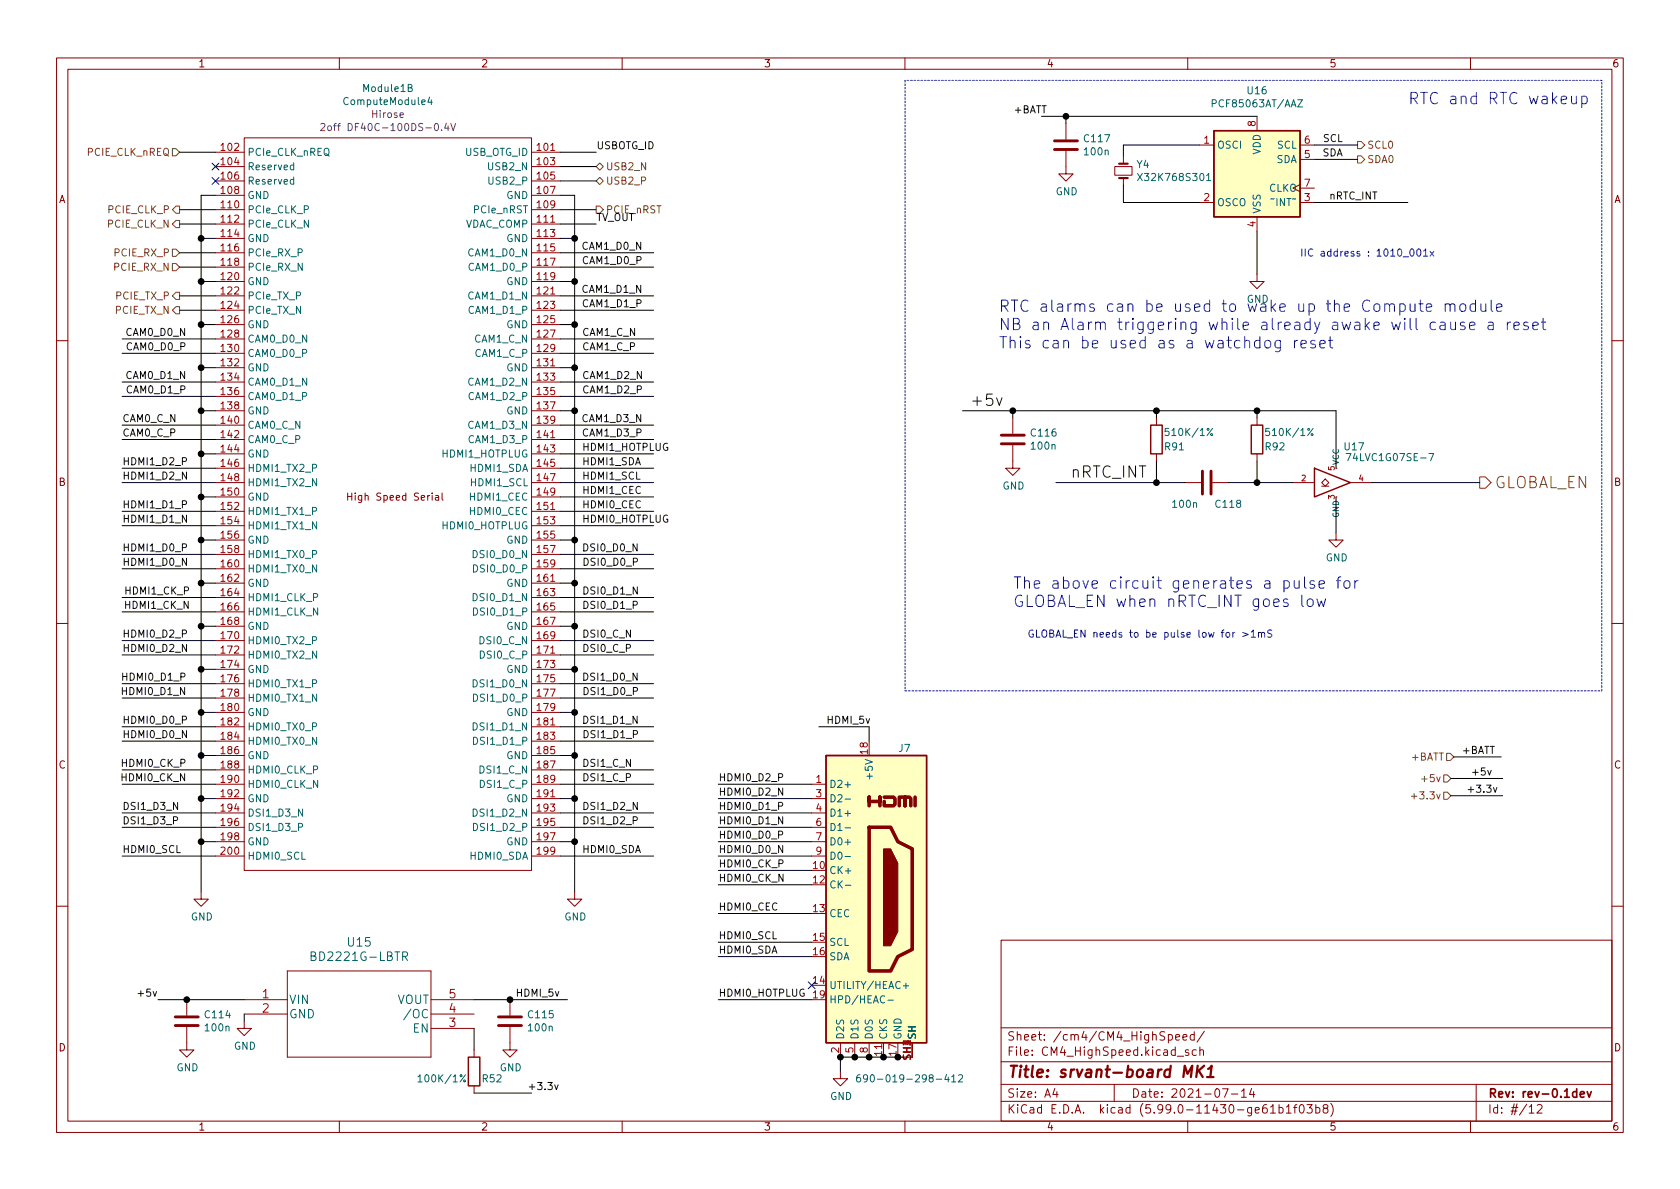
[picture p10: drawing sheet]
<svg xmlns="http://www.w3.org/2000/svg" width="297mm" height="210mm" viewBox="0 0 297 210" stroke-linecap="round" stroke-linejoin="round" font-family="sans-serif">
<defs><g id="words">
<g font-size="2.8" fill="#0000c2">
<text x="248.9" y="18.4">RTC and RTC wakeup</text>
<text x="176.5" y="55.2">RTC alarms can be used to wake up the Compute module</text>
<text x="176.5" y="58.4">NB an Alarm triggering while already awake will cause a reset</text>
<text x="176.5" y="61.6">This can be used as a watchdog reset</text>
<text x="179.1" y="104.1">The above circuit generates a pulse for</text>
<text x="179.1" y="107.3">GLOBAL_EN when nRTC_INT goes low</text>
</g>
<g font-size="2.8" fill="#0f0f0f">
<text x="171.4" y="71.8">+5v</text>
<text x="189.2" y="84.5">nRTC_INT</text>
</g>
<text font-size="2.8" fill="#725600" x="264.2" y="86.3">GLOBAL_EN</text>
<text font-size="2.8" fill="#840000" x="178" y="190.6">Title: srvant-board MK1</text>
<g font-size="2.1" fill="#006464">
<text x="61.6" y="167.4">U15</text>
<text x="55.6" y="169.9">BD2221G-LBTR</text>
<text x="51.1" y="177.5">VIN</text>
<text x="70.1" y="177.5">VOUT</text>
<text x="51.1" y="180.1">GND</text>
<text x="72.2" y="180.1">/OC</text>
<text x="73" y="182.6">EN</text>
</g>
<g font-size="2.1" fill="#a90000">
<text x="46.4" y="176.5">1</text>
<text x="46.4" y="179.1">2</text>
<text x="79.4" y="179.1">4</text>
<text x="79.4" y="176.5">5</text>
<text x="79.4" y="181.6">3</text>
</g>
<g font-size="2.1" fill="#840000">
<text x="178" y="184">Sheet: /cm4/CM4_HighSpeed/</text>
<text x="178" y="186.7">File: CM4_HighSpeed.kicad_sch</text>
<text x="178" y="196.9">KiCad E.D.A. kicad (5.99.0-11430-ge61b1f03b8)</text>
<text x="178" y="194.1">Size: A4</text>
<text x="200" y="194.1">Date: 2021-07-14</text>
<text x="263" y="194.1">Rev: rev-0.1dev</text>
<text x="263" y="196.9">Id: #/12</text>
</g>
<g font-size="1.8" fill="#840000">
<text x="35" y="11.9">1</text>
<text x="85" y="11.9">2</text>
<text x="135" y="11.9">3</text>
<text x="185" y="11.9">4</text>
<text x="235" y="11.9">5</text>
<text x="285" y="11.9">6</text>
<text x="10.3" y="35.9">A</text>
<text x="285.3" y="35.9">A</text>
<text x="10.3" y="85.9">B</text>
<text x="62.3" y="88.5">High Speed Serial</text>
<text x="285.3" y="85.9">B</text>
<text x="10.3" y="135.9">C</text>
<text x="285.3" y="135.9">C</text>
<text x="10.3" y="185.9">D</text>
<text x="285.3" y="185.9">D</text>
<text x="35" y="199.9">1</text>
<text x="85" y="199.9">2</text>
<text x="135" y="199.9">3</text>
<text x="185" y="199.9">4</text>
<text x="235" y="199.9">5</text>
<text x="285" y="199.9">6</text>
</g>
<g font-size="1.8" fill="#006464">
<text x="64.4" y="16.3">Module1B</text>
<text x="220.6" y="16.7">U16</text>
<text x="61.2" y="18.6">ComputeModule4</text>
<text x="214.8" y="19">PCF85063AT/AAZ</text>
<text x="43.7" y="27.6">PCIe_CLK_nREQ</text>
<text x="82.2" y="27.6">USB_OTG_ID</text>
<text x="191.8" y="25.1">C117</text>
<text x="191.8" y="27.5">100n</text>
<text x="201" y="29.7">Y4</text>
<text x="215.1" y="26.3">OSCI</text>
<text x="222.9" y="27.4" transform="rotate(-90 222.9 27.4)">VDD</text>
<text x="225.6" y="28.8">SDA</text>
<text x="225.8" y="26.3">SCL</text>
<text x="43.7" y="30.1">Reserved</text>
<text x="43.7" y="32.6">Reserved</text>
<text x="43.7" y="35.2">GND</text>
<text x="86.5" y="30.1">USB2_N</text>
<text x="86.6" y="32.6">USB2_P</text>
<text x="89.5" y="35.2">GND</text>
<text x="186.6" y="34.5">GND</text>
<text x="201.9" y="32">X32K768S301</text>
<text x="224.4" y="33.9">CLKO</text>
<text x="43.7" y="37.7">PCIe_CLK_P</text>
<text x="43.7" y="40.3">PCIe_CLK_N</text>
<text x="82.2" y="40.3">VDAC_COMP</text>
<text x="83.9" y="37.7">PCIe_nRST</text>
<text x="215.1" y="36.4">OSCO</text>
<text x="222.9" y="37.8" transform="rotate(-90 222.9 37.8)">VSS</text>
<text x="226.5" y="36.4">~INT~</text>
<text x="43.7" y="42.8">GND</text>
<text x="43.7" y="45.3">PCIe_RX_P</text>
<text x="43.7" y="47.9">PCIe_RX_N</text>
<text x="83" y="45.3">CAM1_D0_N</text>
<text x="83.1" y="47.9">CAM1_D0_P</text>
<text x="89.5" y="42.8">GND</text>
<text x="43.7" y="50.4">GND</text>
<text x="43.7" y="53">PCIe_TX_P</text>
<text x="83" y="53">CAM1_D1_N</text>
<text x="89.5" y="50.4">GND</text>
<text x="220.4" y="53.5">GND</text>
<text x="43.7" y="55.5">PCIe_TX_N</text>
<text x="43.7" y="58">GND</text>
<text x="83.1" y="55.5">CAM1_D1_P</text>
<text x="89.5" y="58">GND</text>
<text x="43.7" y="60.6">CAM0_D0_N</text>
<text x="43.7" y="63.1">CAM0_D0_P</text>
<text x="43.7" y="65.7">GND</text>
<text x="83.9" y="60.6">CAM1_C_N</text>
<text x="84" y="63.1">CAM1_C_P</text>
<text x="89.5" y="65.7">GND</text>
<text x="43.7" y="68.2">CAM0_D1_N</text>
<text x="43.7" y="70.7">CAM0_D1_P</text>
<text x="83" y="68.2">CAM1_D2_N</text>
<text x="83.1" y="70.7">CAM1_D2_P</text>
<text x="43.7" y="73.3">GND</text>
<text x="43.7" y="75.8">CAM0_C_N</text>
<text x="83" y="75.8">CAM1_D3_N</text>
<text x="89.5" y="73.3">GND</text>
<text x="182.4" y="77.2">C116</text>
<text x="206.5" y="77.1">510K/1%</text>
<text x="224.3" y="77.1">510K/1%</text>
<text x="43.7" y="78.4">CAM0_C_P</text>
<text x="43.7" y="80.9">GND</text>
<text x="43.7" y="83.4">HDMI1_TX2_P</text>
<text x="78.3" y="80.9">HDMI1_HOTPLUG</text>
<text x="83.1" y="78.4">CAM1_D3_P</text>
<text x="83.3" y="83.4">HDMI1_SDA</text>
<text x="182.4" y="79.5">100n</text>
<text x="206" y="79.6">R91</text>
<text x="223.8" y="79.6">R92</text>
<text x="237.8" y="79.6">U17</text>
<text x="238.9" y="81.5">74LVC1G07SE-7</text>
<text x="43.7" y="86">HDMI1_TX2_N</text>
<text x="43.7" y="88.5">GND</text>
<text x="83.3" y="88.5">HDMI1_CEC</text>
<text x="83.4" y="86">HDMI1_SCL</text>
<text x="177.2" y="86.6">GND</text>
<text x="207.5" y="89.8">100n</text>
<text x="215" y="89.8">C118</text>
<text x="43.7" y="91.1">HDMI1_TX1_P</text>
<text x="43.7" y="93.6">HDMI1_TX1_N</text>
<text x="78.3" y="93.6">HDMI0_HOTPLUG</text>
<text x="83.3" y="91.1">HDMI0_CEC</text>
<text x="43.7" y="96.1">GND</text>
<text x="43.7" y="98.7">HDMI1_TX0_P</text>
<text x="43.7" y="101.2">HDMI1_TX0_N</text>
<text x="84" y="98.7">DSI0_D0_N</text>
<text x="84.1" y="101.2">DSI0_D0_P</text>
<text x="89.5" y="96.1">GND</text>
<text x="234.4" y="99.3">GND</text>
<text x="43.7" y="103.8">GND</text>
<text x="43.7" y="106.3">HDMI1_CLK_P</text>
<text x="84" y="106.3">DSI0_D1_N</text>
<text x="89.5" y="103.8">GND</text>
<text x="43.7" y="108.8">HDMI1_CLK_N</text>
<text x="43.7" y="111.4">GND</text>
<text x="43.7" y="113.9">HDMI0_TX2_P</text>
<text x="84.1" y="108.8">DSI0_D1_P</text>
<text x="85" y="113.9">DSI0_C_N</text>
<text x="89.5" y="111.4">GND</text>
<text x="43.7" y="116.5">HDMI0_TX2_N</text>
<text x="43.7" y="119">GND</text>
<text x="85.1" y="116.5">DSI0_C_P</text>
<text x="89.5" y="119">GND</text>
<text x="43.7" y="121.5">HDMI0_TX1_P</text>
<text x="43.7" y="124.1">HDMI0_TX1_N</text>
<text x="84" y="121.5">DSI1_D0_N</text>
<text x="84.1" y="124.1">DSI1_D0_P</text>
<text x="43.7" y="126.6">GND</text>
<text x="43.7" y="129.2">HDMI0_TX0_P</text>
<text x="43.7" y="131.7">HDMI0_TX0_N</text>
<text x="84" y="129.2">DSI1_D1_N</text>
<text x="84.1" y="131.7">DSI1_D1_P</text>
<text x="89.5" y="126.6">GND</text>
<text x="43.7" y="134.2">GND</text>
<text x="43.7" y="136.8">HDMI0_CLK_P</text>
<text x="85" y="136.8">DSI1_C_N</text>
<text x="89.5" y="134.2">GND</text>
<text x="154.3" y="137.3" transform="rotate(-90 154.3 137.3)">+5V</text>
<text x="158.9" y="133">J7</text>
<text x="43.7" y="139.3">HDMI0_CLK_N</text>
<text x="43.7" y="141.9">GND</text>
<text x="85.1" y="139.3">DSI1_C_P</text>
<text x="89.5" y="141.9">GND</text>
<text x="146.6" y="139.3">D2+</text>
<text x="146.6" y="141.9">D2-</text>
<text x="43.7" y="144.4">DSI1_D3_N</text>
<text x="43.7" y="146.9">DSI1_D3_P</text>
<text x="43.7" y="149.5">GND</text>
<text x="84" y="144.4">DSI1_D2_N</text>
<text x="84.1" y="146.9">DSI1_D2_P</text>
<text x="89.5" y="149.5">GND</text>
<text x="146.6" y="144.4">D1+</text>
<text x="146.6" y="146.9">D1-</text>
<text x="146.6" y="149.5">D0+</text>
<text x="43.7" y="152">HDMI0_SCL</text>
<text x="83.3" y="152">HDMI0_SDA</text>
<text x="146.6" y="154.6">CK+</text>
<text x="146.6" y="152">D0-</text>
<text x="146.6" y="157.1">CK-</text>
<text x="33.7" y="162.8">GND</text>
<text x="99.8" y="162.8">GND</text>
<text x="146.6" y="162.2">CEC</text>
<text x="146.6" y="167.3">SCL</text>
<text x="146.6" y="169.8">SDA</text>
<text x="146.6" y="174.9">UTILITY/HEAC+</text>
<text x="146.6" y="177.4">HPD/HEAC-</text>
<text x="36.4" y="180.1">C114</text>
<text x="36.4" y="182.4">100n</text>
<text x="41.3" y="185.6">GND</text>
<text x="93.5" y="180.1">C115</text>
<text x="93.5" y="182.4">100n</text>
<text x="149.2" y="183.9" transform="rotate(-90 149.2 183.9)">D2S</text>
<text x="151.8" y="183.9" transform="rotate(-90 151.8 183.9)">D1S</text>
<text x="154.3" y="183.9" transform="rotate(-90 154.3 183.9)">D0S</text>
<text x="156.8" y="183.9" transform="rotate(-90 156.8 183.9)">CKS</text>
<text x="159.4" y="183.9" transform="rotate(-90 159.4 183.9)">GND</text>
<text x="161.9" y="183.9" transform="rotate(-90 161.9 183.9)">SH</text>
<text x="31.2" y="189.4">GND</text>
<text x="74.5" y="191.4">100K/1%</text>
<text x="85.4" y="191.4">R52</text>
<text x="88.3" y="189.4">GND</text>
<text x="154" y="191.4">690-019-298-412</text>
<text x="146.8" y="194.5">GND</text>
</g>
<g font-size="1.8" fill="#840084">
<text x="58.8" y="23.2">2off DF40C-100DS-0.4V</text>
<text x="65.8" y="20.8">Hirose</text>
</g>
<g font-size="1.8" fill="#0f0f0f">
<text x="179.4" y="20">+BATT</text>
<text x="105.4" y="26.4">USBOTG_ID</text>
<text x="233.8" y="27.6">SDA</text>
<text x="234" y="25.1">SCL</text>
<text x="234.9" y="35.3">nRTC_INT</text>
<text x="105.4" y="39.1">TV_OUT</text>
<text x="103.1" y="44.2">CAM1_D0_N</text>
<text x="103.2" y="46.7">CAM1_D0_P</text>
<text x="103.1" y="51.8">CAM1_D1_N</text>
<text x="22.5" y="59.4">CAM0_D0_N</text>
<text x="102.9" y="59.4">CAM1_C_N</text>
<text x="103.2" y="54.3">CAM1_D1_P</text>
<text x="22.6" y="61.9">CAM0_D0_P</text>
<text x="102.9" y="61.9">CAM1_C_P</text>
<text x="22.5" y="67">CAM0_D1_N</text>
<text x="22.6" y="69.6">CAM0_D1_P</text>
<text x="102.9" y="67">CAM1_D2_N</text>
<text x="102.9" y="69.6">CAM1_D2_P</text>
<text x="21.6" y="74.6">CAM0_C_N</text>
<text x="21.6" y="77.2">CAM0_C_P</text>
<text x="103.1" y="74.6">CAM1_D3_N</text>
<text x="103.2" y="77.2">CAM1_D3_P</text>
<text x="21.6" y="82.3">HDMI1_D2_P</text>
<text x="102.9" y="82.3">HDMI1_SDA</text>
<text x="102.9" y="79.7">HDMI1_HOTPLUG</text>
<text x="21.6" y="84.8">HDMI1_D2_N</text>
<text x="21.6" y="89.9">HDMI1_D1_P</text>
<text x="102.9" y="84.8">HDMI1_SCL</text>
<text x="102.9" y="87.3">HDMI1_CEC</text>
<text x="102.9" y="89.9">HDMI0_CEC</text>
<text x="21.6" y="92.4">HDMI1_D1_N</text>
<text x="102.9" y="92.4">HDMI0_HOTPLUG</text>
<text x="21.6" y="97.5">HDMI1_D0_P</text>
<text x="21.6" y="100">HDMI1_D0_N</text>
<text x="103.6" y="97.5">DSI0_D0_N</text>
<text x="103.7" y="100">DSI0_D0_P</text>
<text x="22.4" y="107.7">HDMI1_CK_N</text>
<text x="22.5" y="105.1">HDMI1_CK_P</text>
<text x="102.9" y="105.1">DSI0_D1_N</text>
<text x="102.9" y="107.7">DSI0_D1_P</text>
<text x="21.6" y="112.7">HDMI0_D2_P</text>
<text x="102.9" y="112.7">DSI0_C_N</text>
<text x="21.6" y="115.3">HDMI0_D2_N</text>
<text x="102.9" y="115.3">DSI0_C_P</text>
<text x="22" y="122.9">HDMI0_D1_N</text>
<text x="22.1" y="120.4">HDMI0_D1_P</text>
<text x="103.6" y="120.4">DSI1_D0_N</text>
<text x="103.7" y="122.9">DSI1_D0_P</text>
<text x="21.6" y="128">HDMI0_D0_P</text>
<text x="21.6" y="130.5">HDMI0_D0_N</text>
<text x="103.6" y="128">DSI1_D1_N</text>
<text x="103.7" y="130.5">DSI1_D1_P</text>
<text x="146" y="128">HDMI_5v</text>
<text x="21.8" y="135.6">HDMI0_CK_P</text>
<text x="102.9" y="135.6">DSI1_C_N</text>
<text x="258.7" y="133.3">+BATT</text>
<text x="260.9" y="137.1">+5v</text>
<text x="21.6" y="143.2">DSI1_D3_N</text>
<text x="21.7" y="138.1">HDMI0_CK_N</text>
<text x="102.9" y="138.1">DSI1_C_P</text>
<text x="102.9" y="143.2">DSI1_D2_N</text>
<text x="127" y="138.1">HDMI0_D2_P</text>
<text x="127" y="140.7">HDMI0_D2_N</text>
<text x="127" y="143.2">HDMI0_D1_P</text>
<text x="260.4" y="140.2">+3.3v</text>
<text x="21.6" y="145.8">DSI1_D3_P</text>
<text x="102.9" y="145.8">DSI1_D2_P</text>
<text x="127" y="145.8">HDMI0_D1_N</text>
<text x="127" y="148.3">HDMI0_D0_P</text>
<text x="21.6" y="150.8">HDMI0_SCL</text>
<text x="102.9" y="150.8">HDMI0_SDA</text>
<text x="127" y="153.4">HDMI0_CK_P</text>
<text x="127" y="155.9">HDMI0_CK_N</text>
<text x="127" y="150.8">HDMI0_D0_N</text>
<text x="127" y="161">HDMI0_CEC</text>
<text x="127" y="166.1">HDMI0_SCL</text>
<text x="127" y="168.6">HDMI0_SDA</text>
<text x="24.9" y="176.2">+5v</text>
<text x="91.6" y="176.2">HDMI_5v</text>
<text x="127" y="176.2">HDMI0_HOTPLUG</text>
<text x="93.2" y="192.7">+3.3v</text>
</g>
<g font-size="1.8" fill="#a90000">
<text x="222" y="22.3" transform="rotate(-90 222 22.3)">8</text>
<text x="39.2" y="26.7">102</text>
<text x="39.2" y="29.2">104</text>
<text x="95" y="26.7">101</text>
<text x="95" y="29.2">103</text>
<text x="212.9" y="25.4">1</text>
<text x="230.6" y="27.9">5</text>
<text x="230.6" y="25.4">6</text>
<text x="39.2" y="31.7">106</text>
<text x="39.2" y="34.3">108</text>
<text x="95" y="31.7">105</text>
<text x="95" y="34.3">107</text>
<text x="212.9" y="35.6">2</text>
<text x="230.6" y="35.6">3</text>
<text x="230.6" y="33">7</text>
<text x="39.2" y="36.8">110</text>
<text x="39.2" y="39.4">112</text>
<text x="39.2" y="41.9">114</text>
<text x="95" y="36.8">109</text>
<text x="95" y="39.4">111</text>
<text x="95" y="41.9">113</text>
<text x="222" y="40.1" transform="rotate(-90 222 40.1)">4</text>
<text x="39.2" y="44.4">116</text>
<text x="39.2" y="47">118</text>
<text x="95" y="44.4">115</text>
<text x="95" y="47">117</text>
<text x="39.2" y="49.5">120</text>
<text x="39.2" y="52.1">122</text>
<text x="95" y="49.5">119</text>
<text x="95" y="52.1">121</text>
<text x="39.2" y="54.6">124</text>
<text x="39.2" y="57.1">126</text>
<text x="39.2" y="59.7">128</text>
<text x="95" y="54.6">123</text>
<text x="95" y="57.1">125</text>
<text x="95" y="59.7">127</text>
<text x="39.2" y="62.2">130</text>
<text x="39.2" y="64.8">132</text>
<text x="95" y="62.2">129</text>
<text x="95" y="64.8">131</text>
<text x="39.2" y="67.3">134</text>
<text x="39.2" y="69.8">136</text>
<text x="95" y="67.3">133</text>
<text x="95" y="69.8">135</text>
<text x="39.2" y="72.4">138</text>
<text x="39.2" y="74.9">140</text>
<text x="39.2" y="77.5">142</text>
<text x="95" y="72.4">137</text>
<text x="95" y="74.9">139</text>
<text x="95" y="77.5">141</text>
<text x="39.2" y="80">144</text>
<text x="39.2" y="82.5">146</text>
<text x="95" y="80">143</text>
<text x="95" y="82.5">145</text>
<text x="39.2" y="85.1">148</text>
<text x="39.2" y="87.6">150</text>
<text x="95" y="85.1">147</text>
<text x="95" y="87.6">149</text>
<text x="39.2" y="90.2">152</text>
<text x="39.2" y="92.7">154</text>
<text x="39.2" y="95.2">156</text>
<text x="95" y="90.2">151</text>
<text x="95" y="92.7">153</text>
<text x="95" y="95.2">155</text>
<text x="39.2" y="97.8">158</text>
<text x="39.2" y="100.3">160</text>
<text x="95" y="97.8">157</text>
<text x="95" y="100.3">159</text>
<text x="39.2" y="102.9">162</text>
<text x="39.2" y="105.4">164</text>
<text x="39.2" y="107.9">166</text>
<text x="95" y="102.9">161</text>
<text x="95" y="105.4">163</text>
<text x="95" y="107.9">165</text>
<text x="39.2" y="110.5">168</text>
<text x="39.2" y="113">170</text>
<text x="95" y="110.5">167</text>
<text x="95" y="113">169</text>
<text x="39.2" y="115.6">172</text>
<text x="39.2" y="118.1">174</text>
<text x="95" y="115.6">171</text>
<text x="95" y="118.1">173</text>
<text x="39.2" y="120.6">176</text>
<text x="39.2" y="123.2">178</text>
<text x="39.2" y="125.7">180</text>
<text x="95" y="120.6">175</text>
<text x="95" y="123.2">177</text>
<text x="95" y="125.7">179</text>
<text x="39.2" y="128.3">182</text>
<text x="39.2" y="130.8">184</text>
<text x="95" y="128.3">181</text>
<text x="95" y="130.8">183</text>
<text x="39.2" y="133.3">186</text>
<text x="39.2" y="135.9">188</text>
<text x="95" y="133.3">185</text>
<text x="95" y="135.9">187</text>
<text x="153.4" y="133.3" transform="rotate(-90 153.4 133.3)">18</text>
<text x="39.2" y="138.4">190</text>
<text x="39.2" y="141">192</text>
<text x="39.2" y="143.5">194</text>
<text x="95" y="138.4">189</text>
<text x="95" y="141">191</text>
<text x="95" y="143.5">193</text>
<text x="144.3" y="138.4">1</text>
<text x="144.3" y="141">3</text>
<text x="144.3" y="143.5">4</text>
<text x="39.2" y="146">196</text>
<text x="39.2" y="148.6">198</text>
<text x="95" y="146">195</text>
<text x="95" y="148.6">197</text>
<text x="144.3" y="146">6</text>
<text x="144.3" y="148.6">7</text>
<text x="39.2" y="151.1">200</text>
<text x="95" y="151.1">199</text>
<text x="143.8" y="153.7">10</text>
<text x="144.3" y="151.1">9</text>
<text x="143.8" y="156.2">12</text>
<text x="143.8" y="161.3">13</text>
<text x="143.8" y="166.4">15</text>
<text x="143.8" y="174">14</text>
<text x="143.8" y="168.9">16</text>
<text x="143.8" y="176.5">19</text>
<text x="161" y="184.9" transform="rotate(-90 161 184.9)">4</text>
<text x="148.3" y="186.2" transform="rotate(-90 148.3 186.2)">2</text>
<text x="150.9" y="186.2" transform="rotate(-90 150.9 186.2)">5</text>
<text x="153.4" y="186.2" transform="rotate(-90 153.4 186.2)">8</text>
<text x="156" y="186.7" transform="rotate(-90 156 186.7)">11</text>
<text x="158.5" y="186.7" transform="rotate(-90 158.5 186.7)">17</text>
<text x="161" y="187.4" transform="rotate(-90 161 187.4)">SH1</text>
</g>
<g font-size="1.8" fill="#725600">
<text x="15.5" y="27.6">PCIE_CLK_nREQ</text>
<text x="241.7" y="26.3">SCL0</text>
<text x="241.7" y="28.8">SDA0</text>
<text x="107.1" y="32.6">USB2_P</text>
<text x="107.1" y="30.1">USB2_N</text>
<text x="19.1" y="40.3">PCIE_CLK_N</text>
<text x="19.2" y="37.7">PCIE_CLK_P</text>
<text x="107.1" y="37.7">PCIE_nRST</text>
<text x="20.3" y="47.9">PCIE_RX_N</text>
<text x="20.4" y="45.3">PCIE_RX_P</text>
<text x="20.6" y="53">PCIE_TX_P</text>
<text x="20.5" y="55.5">PCIE_TX_N</text>
<text x="249.6" y="134.5">+BATT</text>
<text x="250.4" y="141.3">+3.3v</text>
<text x="251.9" y="138.3">+5v</text>
</g>
<g font-size="1.8" fill="#0000c2">
<text x="229.8" y="45.4">IIC address : 1010_001x</text>
<text x="181.6" y="112.7">GLOBAL_EN needs to be pulse low for &gt;1mS</text>
</g>
<g font-size="1.4" fill="#a90000">
<text x="236" y="83.2" transform="rotate(-90 236 83.2)">5</text>
<text x="230.1" y="85.1">2</text>
<text x="236" y="88.3" transform="rotate(-90 236 88.3)">3</text>
<text x="240.3" y="85.1">4</text>
</g>
<g font-size="1.4" fill="#006464">
<text x="236.7" y="82.3" transform="rotate(-90 236.7 82.3)">VCC</text>
<text x="236.7" y="91.5" transform="rotate(-90 236.7 91.5)">GND</text>
</g>
</g></defs>
<g fill="none" stroke="#840000" stroke-width=".18">
<path d="M10 10.2h277v190.1h-277zM12 12.2h273v186.1h-273zM60 10.2v2M110 10.2v2M160 10.2v2M210 10.2v2M260 10.2v2M38.1 26.9h5.1M38.1 29.5h5.1M38.1 32h5.1M38.1 34.5h5.1M38.1 37.1h5.1"/>
<path d="M38.1 39.6h5.1M43.2 24.4h50.8v129.5h-50.8zM94 26.9h5.1M94 29.5h5.1M94 32h5.1M94 34.5h5.1M94 37.1h5.1M94 39.6h5.1M188.5 26.7v4.1h1.2l-1.2 1.2-1.3-1.2h1.3M188.5 21.9v2.8M197.1 29.5h3.1v1.5h-3.1zM198.6 27.7v1.3"/>
<path d="M198.6 31.5v1.3M212.1 25.6h2.5M212.1 35.8h2.5M222.2 20.6v2.5M222.2 38.3v2.6M229.9 32.6l-1.3 .7 1.3 .6M229.9 25.6h2.5M229.9 35.8h2.5M229.9 28.2h2.5M229.9 33.3h2.5M38.1 42.2h5.1M38.1 44.7h5.1"/>
<path d="M38.1 47.2h5.1M38.1 49.8h5.1M38.1 52.3h5.1M38.1 54.9h5.1M38.1 57.4h5.1M38.1 59.9h5.1M94 42.2h5.1M94 44.7h5.1M94 47.2h5.1M94 49.8h5.1M94 52.3h5.1M94 54.9h5.1"/>
<path d="M94 57.4h5.1M94 59.9h5.1M222.2 48.5v1.3h1.3l-1.3 1.2-1.2-1.2h1.2M10 60.2h2M38.1 62.5h5.1M38.1 65h5.1M38.1 67.6h5.1M38.1 70.1h5.1M38.1 72.6h5.1M38.1 75.2h5.1M38.1 77.7h5.1M94 62.5h5.1"/>
<path d="M94 65h5.1M94 67.6h5.1M94 70.1h5.1M94 72.6h5.1M94 75.2h5.1M94 77.7h5.1M179.1 78.7v4.1h1.2l-1.2 1.3-1.3-1.3h1.3M179.1 73.9v2.8M204.5 73.9v1.3M222.2 73.9v1.3M285 60.2h2M38.1 80.3h5.1"/>
<path d="M38.1 82.8h5.1M38.1 85.3h5.1M38.1 87.9h5.1M38.1 90.4h5.1M38.1 93h5.1M38.1 95.5h5.1M38.1 98h5.1M61.5 87.2v1.3M61.5 87.8h.7M77 87.7h.5l.1 .8M77.6 87.9l-.5 .1-.1 .2 .1 .3 .5-.1M78.2 87.2v1.1l.1 .2"/>
<path d="M94 80.3h5.1M94 82.8h5.1M94 85.3h5.1M94 87.9h5.1M94 90.4h5.1M94 93h5.1M94 95.5h5.1M94 98h5.1M204.5 80.3v1.2M209.5 85.3h2.8M214.4 85.3h2.8M222.2 80.3v1.2"/>
<path d="M228.6 85.3h3.8M233.7 85.3l.6-.6 .6 .6-.6 .7zM233.7 86h1.2M236.2 94.2v1.3h1.3l-1.3 1.3-1.3-1.3h1.3M238.8 85.3h3.8M10 110.2h2M38.1 100.6h5.1M38.1 103.1h5.1M38.1 105.7h5.1M38.1 108.2h5.1M38.1 110.7h5.1M38.1 113.3h5.1"/>
<path d="M38.1 115.8h5.1M38.1 118.4h5.1M94 100.6h5.1M94 103.1h5.1M94 105.7h5.1M94 108.2h5.1M94 110.7h5.1M94 113.3h5.1M94 115.8h5.1M94 118.4h5.1M285 110.2h2M38.1 120.9h5.1"/>
<path d="M38.1 123.4h5.1M38.1 126h5.1M38.1 128.5h5.1M38.1 131.1h5.1M38.1 133.6h5.1M38.1 136.1h5.1M38.1 138.7h5.1M94 120.9h5.1M94 123.4h5.1M94 126h5.1M94 128.5h5.1M94 131.1h5.1"/>
<path d="M94 133.6h5.1M94 136.1h5.1M94 138.7h5.1M143.5 138.7h2.5M35.6 157.7v1.3h1.2l-1.2 1.3-1.3-1.3h1.3M38.1 141.2h5.1M38.1 143.8h5.1M38.1 146.3h5.1M38.1 148.8h5.1M38.1 151.4h5.1M94 141.2h5.1M94 143.8h5.1"/>
<path d="M94 146.3h5.1M94 148.8h5.1M94 151.4h5.1M101.6 157.7v1.3h1.3l-1.3 1.3-1.3-1.3h1.3M143.5 141.2h2.5M143.5 143.8h2.5M143.5 146.3h2.5M143.5 148.8h2.5M143.5 151.4h2.5M10 160.2h2M33 176.8v2.8M43.2 176.8h7.6"/>
<path d="M43.2 179.3h7.6M50.8 171.7h25.4v15.2h-25.4zM76.2 176.8h7.6M76.2 179.3h7.6M90.2 176.8v2.8M177 166.3h108v32h-108zM285 160.2h2M33 181.6v4.1h1.3l-1.3 1.2-1.3-1.2h1.3M43.2 180.6v1.3h1.2l-1.2 1.2-1.3-1.2h1.3M60 198.3v2M76.2 181.9h7.6M83.8 185.7v1.2"/>
<path d="M83.8 192v1.3M90.2 181.6v4.1h1.2l-1.2 1.2-1.3-1.2h1.3M110 198.3v2M148.6 189.5v1.2h1.3l-1.3 1.3-1.3-1.3h1.3M148.6 184.4v2.5M151.1 184.4v2.5M153.7 184.4v2.5M156.2 184.4v2.5M160 198.3v2M177 194.8h108M177 191.8h108M177 187.8h108"/>
<path d="M177 181.8h108M186.5 192.5l-.4 1h1M186.9 193v1M197 191.8v3M206.6 183l.4-.1 .3 .3v.4l-.2 .3h-.5M207.9 183.4l.7-.1-.1-.3-.4-.1-.2 .2v.8h.6M208.1 186.8h1.2M209.1 183.4l.8-.1-.1-.3-.4-.1-.3 .2 .1 .8h.6M210 198.3v2M210.1 185.7l-.3-.1-.2 .2v.3l.5 .1v.4h-.5M211.1 183l-.4-.1-.3 .3v.4l.2 .3h.5M211.1 182.4v1.5"/>
<path d="M211.5 185.7l-.4-.1-.3 .3v.4l.1 .3h.6M212.1 185.8l.3-.2 .3 .1 .1 .9M212.1 185.1v1.5M212.9 182.4l-1.3 1.9M216.1 192.5h1l-.6 1.5M217.7 193.5h1.2M219.5 193l.4-.5v1.5M219.5 194h.9M221.3 192.5l-.4 1h1M221.6 193v1M224.6 195.8l.5-.5v1.5M224.6 196.8h.9"/>
<path d="M226.1 195.9l.5-.1 .3 .3v.4l-.2 .3h-.6M226.1 195.3v1.5M227.4 195.8l.5-.5v1.5M227.4 196.8h.9M228.7 195.8h.6M229.3 195.3l-.4 .2v1.3M229.9 195.4l.2-.1a.81 .81 0 0 1 .6 .7 .81 .81 0 0 1-.3 .8h-.2a.81 .81 0 0 1-.6-.6 .81 .81 0 0 1 .3-.8zM231.1 195.3h.9l-.5 .6 .4 .1v.7l-.2 .1h-.4l-.2-.1M232.6 195.9l.5-.1 .3 .3v.4l-.2 .3h-.6M232.6 195.3v1.5M234.2 196l-.3-.3 .1-.2 .2-.2 .4 .1 .2 .2-.1 .2-.6 .2-.2 .3 .1 .4 .2 .1h.3l.3-.3-.1-.4-.2-.1M235.3 195.1a1.72 1.72 0 0 1 0 2.3"/>
<path d="M260 198.3v2M261 191.8v6.5M270.4 195.8l.4-.5v1.5M270.4 196.8h.8M271.8 195.5l.6-.2 .2 .2v.3l-.9 1h.9"/>
</g>
<path d="M279.4 193.5l.7-.1v-.3l-.5-.1-.2 .2 .1 .8h.6M280.6 193l.4 1 .3-1" fill="none" stroke="#840000" stroke-width=".3"/>
<path d="M209.2 190.5l.3-2 .5 1.4 .8-1.4-.2 2M211.8 188.5l-.3 2M211.9 189.3l.8 1.2M212.9 188.5l-1.3 1.1M213.4 190.5h1.2M213.6 189l.6-.5-.2 2" fill="none" stroke="#840000" stroke-width=".4"/>
<path d="M214.6 23.1h15.3v15.2h-15.3zM203.5 75.2h2v5.1h-2zM221.2 75.2h2.1v5.1h-2.1zM232.4 82.8l6.4 2.5-6.4 2.6zM146 133.6h17.8v50.8h-17.8zM82.8 186.9h2v5.1h-2z" fill="none" stroke="#840000" stroke-width=".25"/>
<g fill="none" stroke="#006464" stroke-width=".18">
<path d="M72.2 15.5h.5l.1-.2v-.3l-.6-.1v1.3h.5l.1-.1 .1-.3-.3-.3M76 17.2l-.3 .9h.7M76.3 17.7v.8M229.4 17.6h.9l-.9 1.3h.9M51.9 29.2h-.3l-.3 .2 .1 .6h.5M51.9 31.8l-.3-.1-.3 .3 .1 .5h.5M51.9 28.8v1.2M51.9 31.3v1.3M201.1 30.7l.9 1.2M202 30.7l-.9 1.2M213.3 31l.4-.3v1.2M213.3 31.9h.8"/>
<path d="M225.3 35.1l-.6 .1M225.8 35.1v1.3M206.6 75.8h-.6v.6l.2-.2 .4 .1 .1 .2-.1 .4-.1 .1-.5-.1M214.4 75.8l-1 1.2M224.4 75.8h-.6v.6l.1-.2 .5 .1 .1 .2-.1 .4-.2 .1-.4-.1M232.2 75.8l-1 1.2M238 80.2h.9l-.6 1.3M252.6 80.2h.9l-.6 1.3M149.4 141.3h1M149.4 146.4h1M149.4 151.5h1M149.5 156.5h.9"/>
<path d="M55 169h.7l.1-.2-.1-.4-.7-.1v1.5h.6l.3-.2a.4 .4 0 0 0-.4-.6M71.2 169.1l.7-.1 .2-.2-.1-.3-.2-.2h-.6v1.5M71.6 169.1l.5 .7M72.7 178.4l-1.3 2M157 176.9h.9M159.7 174.3h1M160.2 173.8v1M73.9 190.4l.4-.3v1.2M73.9 191.3h.7M82.3 190.1l-1 1.2M152.1 190.1h-.4a.86 .86 0 0 0 0 1.2l.4-.1 .1-.4-.3-.3h-.2l-.2 .3M153.4 190.6l-.3 .2h-.2l-.2-.2 .1-.5h.3l.2 .1a.84 .84 0 0 1-.3 1.1h-.2"/>
<path d="M168.3 190.4l.3-.3v1.2M168.3 191.3h.7M169.5 190.2l.5-.1 .2 .3-.8 .9h.8"/>
<circle cx="214.2" cy="76.8" r=".18"/>
<circle cx="232" cy="76.8" r=".18"/>
<circle cx="82.1" cy="191.1" r=".18"/>
</g>
<path d="M186.4 26.4h4.1M186.4 24.9h4.1M177 78.5h4.1M177 77h4.1M212.6 83.3v4.1M214.1 83.3v4.1M31 179.8h4.1M88.1 179.8h4.1M31 181.4h4.1M88.1 181.4h4.1" fill="none" stroke="#840000" stroke-width=".51"/>
<path d="M197.9 31.5h1.5M197.9 29h1.5" fill="none" stroke="#840000" stroke-width=".38"/>
<path d="M56.7 21.9l.5-.1 .3 .4-.8 .9h.8M58 22.4l.2-.1 .3 .1 .1 .5-.1 .1-.3 .1-.2-.1zM78.9 21.8l-.3 .9h.8M79.2 22.3v.8M79.7 21.8l.4 1.3 .5-1.3" fill="none" stroke="#840084" stroke-width=".18"/>
<g fill="#ffffc2" stroke="#ffffc2" stroke-width=".18">
<path d="M146 133.6h17.8v50.8h-17.8z"/>
<path d="M214.6 23.1h15.3v15.2h-15.3z"/>
</g>
<path d="M153.7 142.5v-1.5v.7h1.9v-.7v1.5M153.7 146.3h3.8l1.2 2.5 2.6 1.3v17.8l-2.6 1.3-1.2 2.5h-3.8zM156.3 141h1.7l.2 .2v1l-.2 .3h-1.7v-.8M159 142.5v-1.5h1v1.5v-1.5h.8l.2 .2v1.3M161.8 141v1.5" fill="none" stroke="#840000" stroke-width=".63"/>
<path d="M156.2 150.1h1.3l1.2 2.5v12.1l-1.2 2.6h-1.3z" fill="#840000" stroke="#840000" stroke-width=".18"/>
<g fill="none" stroke="#725600" stroke-width=".18">
<path d="M30.5 26.3h.6l.6 .6-.6 .7h-.6zM30.5 39.6l.6-.6h.6v1.3h-.6zM30.5 37.1l.6-.7h.6v1.3h-.6zM105.4 36.4h.6l.7 .7-.7 .6h-.6zM105.4 29.5l.6-.7 .7 .7-.7 .6zM106 31.4l.7 .6-.7 .6-.6-.6zM240 25h.7l.6 .6-.6 .7h-.7zM240 27.6h.7l.6 .6-.6 .6h-.7zM30.5 46.6h.6l.6 .6-.6 .7h-.6zM30.5 44.1h.6l.6 .6-.6 .6h-.6zM31.1 54.2h.6v1.3h-.6l-.6-.6zM31.1 51.7h.6v1.3h-.6l-.6-.7z"/>
<path d="M261.6 84.3h1l1 1-1 1h-1zM255.3 137h.6l.6 .7-.6 .6h-.6zM255.8 133.2h.6l.6 .7-.6 .6h-.6zM249.6 140.8h.9M255.3 140.1h.6l.6 .6-.6 .6h-.6z"/>
</g>
<path d="M176.2 70.4l.5 1.3 .5-1.3M259.6 139.6h1M98.1 191.8l.3 .9 .3-.9" fill="none" stroke="#0f0f0f" stroke-width=".18"/>
<g fill="none" stroke="#0000c2" stroke-width=".18">
<path d="M277.9 17v1.3a.54 .54 0 0 0 .8-.1M278.7 17v1.3M279.7 17.1l.5-.1 .4 .4v.6l-.2 .3h-.2h-.5M279.7 17v2M235.2 59.5v1.7l.1 .2 .4 .1M249.3 53.7l.1 1.3a.55 .55 0 0 0 .8-.1M249.5 44.1l.1-.1a.68 .68 0 0 1 .4 .7 .68 .68 0 0 1-.4 .6 .84 .84 0 0 1-.1-1.2zM250.2 53.7v1.4M250.7 44.1l.1-.1a.68 .68 0 0 1 .4 .7 .68 .68 0 0 1-.4 .6 .84 .84 0 0 1-.1-1.2zM250.9 53.7h.7M251.1 53.1v1.7l.1 .2 .4 .1M251.7 44.4l.4-.4v1.3"/>
<path d="M251.7 45.3h.7M252.2 54.4l.9-.2-.1-.4-.5-.1-.3 .3 .1 1 .2 .1 .5-.1M252.9 44.4l.6 .9M253.5 44.4l-.6 .9M254.7 57.1l.2-.1 .5 .1 .1 1.2M255.5 53.9a.5 .5 0 0 1 .9 .1v1.1M255.5 57.4l-.6 .1a.39 .39 0 0 0-.3 .4 .39 .39 0 0 0 .3 .4l.6-.1M255.5 53.7v1.4M256.4 54l.3-.3 .5 .1 .1 1.3M256.5 57l.1 1.2a.55 .55 0 0 0 .7-.1M257.3 57v1.3M258.3 53.8a.55 .55 0 0 1 .9 .3v.6a.55 .55 0 0 1-.6 .4 .55 .55 0 0 1-.5-.4v-.6z"/>
<path d="M259 57.1l-.5-.1-.3 .2 .1 .3 .7 .2 .1 .2-.1 .3-.2 .1-.6-.1M259.8 57.6l1-.2-.1-.3-.6-.1-.3 .2 .1 1 .2 .1 .6-.1M260.9 53.8l-.6-.1-.4 .4v.6l.2 .3 .2 .1 .6-.1M260.9 53.1v2M261.8 53.7l.1 1.3a.55 .55 0 0 0 .8-.1M262.7 53.7v1.4M263.2 57.1l.2-.1 .5 .1 .1 1.2M263.7 53.1v1.7l.2 .3M264 57.4l-.6 .1a.39 .39 0 0 0-.3 .4 .39 .39 0 0 0 .3 .4l.6-.1M264.6 54.4l1-.2-.1-.4-.6-.1-.3 .3 .1 1 .2 .1 .6-.1M266.5 57v1.3M267.1 57l-.4 .1-.2 .2"/>
<path d="M267.7 57.6l.9-.2-.1-.3-.5-.1-.3 .2 .1 1 .2 .1 .5-.1M270.2 57.1l-.5-.1-.3 .2 .1 .3 .7 .2v.2v.3l-.2 .1-.6-.1M271 57.6l1-.2-.1-.3-.6-.1-.3 .2 .1 1 .2 .1 .6-.1M272.5 57h.8M272.8 56.3v1.7l.1 .2 .4 .1M223.8 60.3a.54 .54 0 0 1 .9 .3v.5a.54 .54 0 0 1-.6 .4 .54 .54 0 0 1-.5-.4v-.5zM226.4 60.2v1.6a.54 .54 0 0 1-.9 .3M226.4 60.3l-.6-.1-.4 .4v.5l.2 .3 .2 .1 .6-.1M228.9 60.2v1.3M229.4 60.2a.51 .51 0 0 0-.5 .4M230 60.9l1-.2-.1-.4-.6-.1-.3 .3 .1 .9 .2 .1 .6-.1M232.5 60.3l-.5-.1-.3 .3 .1 .3 .7 .2 .1 .1-.1 .3-.2 .1-.6-.1"/>
<path d="M233.4 60.9l.9-.2-.1-.4-.5-.1-.3 .3 .1 .9 .2 .1 .5-.1M234.9 60.2h.8M218.3 111.8l-.3 .3M219.7 111.8l1 .4-1 .4M221.2 111.8l.4-.4v1.3M221.2 112.7h.8M222.5 112l.2-.2 .3 .1 .1 .8M222.5 111.8v.9M223.1 112l.1-.2 .3 .1 .1 .8M224.9 111.5l-.5-.1-.3 .2 .2 .4 .5 .2v.4l-.2 .1-.5-.1M228.8 102.7l.1 1.2a.55 .55 0 0 0 .8-.1M229.7 102.7v1.3"/>
<path d="M230.2 105.2v1.8l.3 .2M230.6 102v1.7l.3 .3M231.2 106.1a.54 .54 0 0 1 .6-.2 .54 .54 0 0 1 .4 .4v.6a.54 .54 0 0 1-.5 .4 .54 .54 0 0 1-.6-.4zM232.4 102.8l-.5-.1-.3 .3 .1 .3 .7 .1 .1 .2-.1 .3-.2 .1-.6-.1M232.8 105.9l.4 1.3 .4-.9 .4 .9 .4-1.3M233.2 103.4l1-.2-.1-.4-.6-.1-.3 .3 .1 .9 .2 .1 .6-.1M236.3 102.7h.8M237.1 102l-.4 .1-.1 .2v1.7M237.7 102.9a.54 .54 0 0 1 .6-.2 .54 .54 0 0 1 .4 .4v.5a.54 .54 0 0 1-.6 .4 .54 .54 0 0 1-.5-.4zM239.5 102.7v1.3M240.1 102.7a.51 .51 0 0 0-.6 .4"/>
</g>
<path d="M160 14.2v108M283.2 14.2h-123.2M160 122.2h123.2M283.2 122.2v-108" fill="none" stroke="#0000c2" stroke-width=".18" stroke-dasharray=".3 .3"/>
<g fill="none" stroke="#000" stroke-width=".18">
<path d="M31.7 37.1h6.4M31.7 39.6h6.4M31.7 26.9h6.4M38.1 34.5h-2.5v123.2M99.1 34.5h2.5v123.2M99.1 37.1h6.3M99.1 39.6h6.3M99.1 29.5h6.3M99.1 32h6.3M99.1 26.9h6.3M184.1 20.6h38.1M188.5 20.6v1.3"/>
<path d="M198.6 32.8v3h13.5M212.1 25.6h-13.5v2.1M232.4 25.6h7.6M232.4 28.2h7.6M232.4 35.8h16.5M21.6 59.9h16.5M31.7 54.9h6.4M31.7 44.7h6.4M31.7 47.2h6.4M31.7 52.3h6.4M35.6 42.2h2.5M35.6 57.4h2.5"/>
<path d="M35.6 49.8h2.5M99.1 59.9h16.5M99.1 54.9h16.5M99.1 42.2h2.5M99.1 44.7h16.5M99.1 47.2h16.5M99.1 52.3h16.5M99.1 57.4h2.5M99.1 49.8h2.5M222.2 40.9v7.6M21.6 62.5h16.5M21.6 67.6h16.5"/>
<path d="M21.6 70.1h16.5M21.6 75.2h16.5M21.6 77.7h16.5M35.6 65h2.5M35.6 72.6h2.5M99.1 65h2.5M99.1 62.5h16.5M99.1 67.6h16.5M99.1 70.1h16.5M99.1 72.6h2.5M99.1 75.2h16.5M99.1 77.7h16.5"/>
<path d="M170.2 72.6h66v10.2M179.1 72.6v1.3M204.5 72.6v1.3M222.2 72.6v1.3M21.6 82.8h16.5M21.6 90.4h16.5M21.6 93h16.5M21.6 85.3h16.5M21.6 98h16.5M35.6 87.9h2.5M35.6 80.3h2.5M35.6 95.5h2.5"/>
<path d="M99.1 82.8h16.5M99.1 87.9h16.5M99.1 90.4h16.5M99.1 93h16.5M99.1 80.3h16.5M99.1 85.3h16.5M99.1 95.5h2.5M99.1 98h16.5M186.7 85.3h22.8M204.5 81.5v3.8M217.2 85.3h11.4M222.2 81.5v3.8"/>
<path d="M236.2 87.9v6.3M242.6 85.3h19M21.6 108.2h16.5M21.6 113.3h16.5M21.6 115.8h16.5M21.6 105.7h16.5M21.6 100.6h16.5M35.6 103.1h2.5M35.6 110.7h2.5M35.6 118.4h2.5M99.1 103.1h2.5M99.1 110.7h2.5"/>
<path d="M99.1 108.2h16.5M99.1 113.3h16.5M99.1 115.8h16.5M99.1 105.7h16.5M99.1 100.6h16.5M99.1 118.4h2.5M21.6 120.9h16.5M21.6 123.4h16.5M21.6 136.1h16.5M21.6 128.5h16.5M21.6 131.1h16.5M21.6 138.7h16.5"/>
<path d="M35.6 133.6h2.5M35.6 126h2.5M99.1 120.9h16.5M99.1 123.4h16.5M99.1 133.6h2.5M99.1 126h2.5M99.1 136.1h16.5M99.1 128.5h16.5M99.1 131.1h16.5M99.1 138.7h16.5M127 138.7h16.5M144.8 128.5h8.9v2.6"/>
<path d="M256.5 137.7h9.2M257 133.9h8.4M21.6 143.8h16.5M21.6 146.3h16.5M21.6 151.4h16.5M35.6 141.2h2.5M35.6 148.8h2.5M99.1 141.2h2.5M99.1 143.8h16.5M99.1 146.3h16.5M99.1 148.8h2.5M99.1 151.4h16.5"/>
<path d="M127 141.2h16.5M127 143.8h16.5M127 146.3h16.5M127 148.8h16.5M127 151.4h16.5M127 153.9h16.5M127 156.5h16.5M256.5 140.7h9.2M27.9 176.8h15.3M43.2 179.3v1.3M83.8 176.8h16.5M127 176.8h16.5"/>
<path d="M127 161.5h16.5M127 166.6h16.5M127 169.2h16.5M83.8 181.9v3.8M83.8 193.3h10.2M161.3 186.9h-12.7v2.6"/>
</g>
<path d="M37.5 28.8l1.2 1.3M37.5 31.4l1.2 1.2M38.7 28.8l-1.2 1.3M38.7 31.4l-1.2 1.2M142.9 173.6l1.2 1.2M144.1 173.6l-1.2 1.2" fill="none" stroke="#000084" stroke-width=".18"/>
<g fill="#000" stroke="#000" stroke-width=".18">
<circle cx="188.5" cy="20.6" r=".51"/>
<circle cx="35.6" cy="57.4" r=".51"/>
<circle cx="35.6" cy="49.8" r=".51"/>
<circle cx="35.6" cy="42.2" r=".51"/>
<circle cx="101.6" cy="57.4" r=".51"/>
<circle cx="101.6" cy="42.2" r=".51"/>
<circle cx="101.6" cy="49.8" r=".51"/>
<circle cx="35.6" cy="72.6" r=".51"/>
<circle cx="35.6" cy="65" r=".51"/>
<circle cx="101.6" cy="65" r=".51"/>
<circle cx="101.6" cy="72.6" r=".51"/>
<circle cx="179.1" cy="72.6" r=".51"/>
<circle cx="204.5" cy="72.6" r=".51"/>
<circle cx="222.3" cy="72.6" r=".51"/>
<circle cx="35.6" cy="95.5" r=".51"/>
<circle cx="35.6" cy="80.3" r=".51"/>
<circle cx="35.6" cy="87.9" r=".51"/>
<circle cx="101.6" cy="95.5" r=".51"/>
<circle cx="204.5" cy="85.3" r=".51"/>
<circle cx="222.3" cy="85.3" r=".51"/>
<circle cx="35.6" cy="118.4" r=".51"/>
<circle cx="35.6" cy="103.1" r=".51"/>
<circle cx="35.6" cy="110.7" r=".51"/>
<circle cx="101.6" cy="110.7" r=".51"/>
<circle cx="101.6" cy="103.1" r=".51"/>
<circle cx="101.6" cy="118.4" r=".51"/>
<circle cx="35.6" cy="126" r=".51"/>
<circle cx="35.6" cy="133.6" r=".51"/>
<circle cx="101.6" cy="126" r=".51"/>
<circle cx="101.6" cy="133.6" r=".51"/>
<circle cx="35.6" cy="141.2" r=".51"/>
<circle cx="35.6" cy="148.8" r=".51"/>
<circle cx="101.6" cy="141.2" r=".51"/>
<circle cx="101.6" cy="148.8" r=".51"/>
<circle cx="33" cy="176.8" r=".51"/>
<circle cx="90.2" cy="176.8" r=".51"/>
<circle cx="148.6" cy="186.9" r=".51"/>
<circle cx="151.1" cy="186.9" r=".51"/>
<circle cx="153.7" cy="186.9" r=".51"/>
<circle cx="156.2" cy="186.9" r=".51"/>
<circle cx="158.7" cy="186.9" r=".51"/>
</g>
<use href="#words"/>
</svg>
